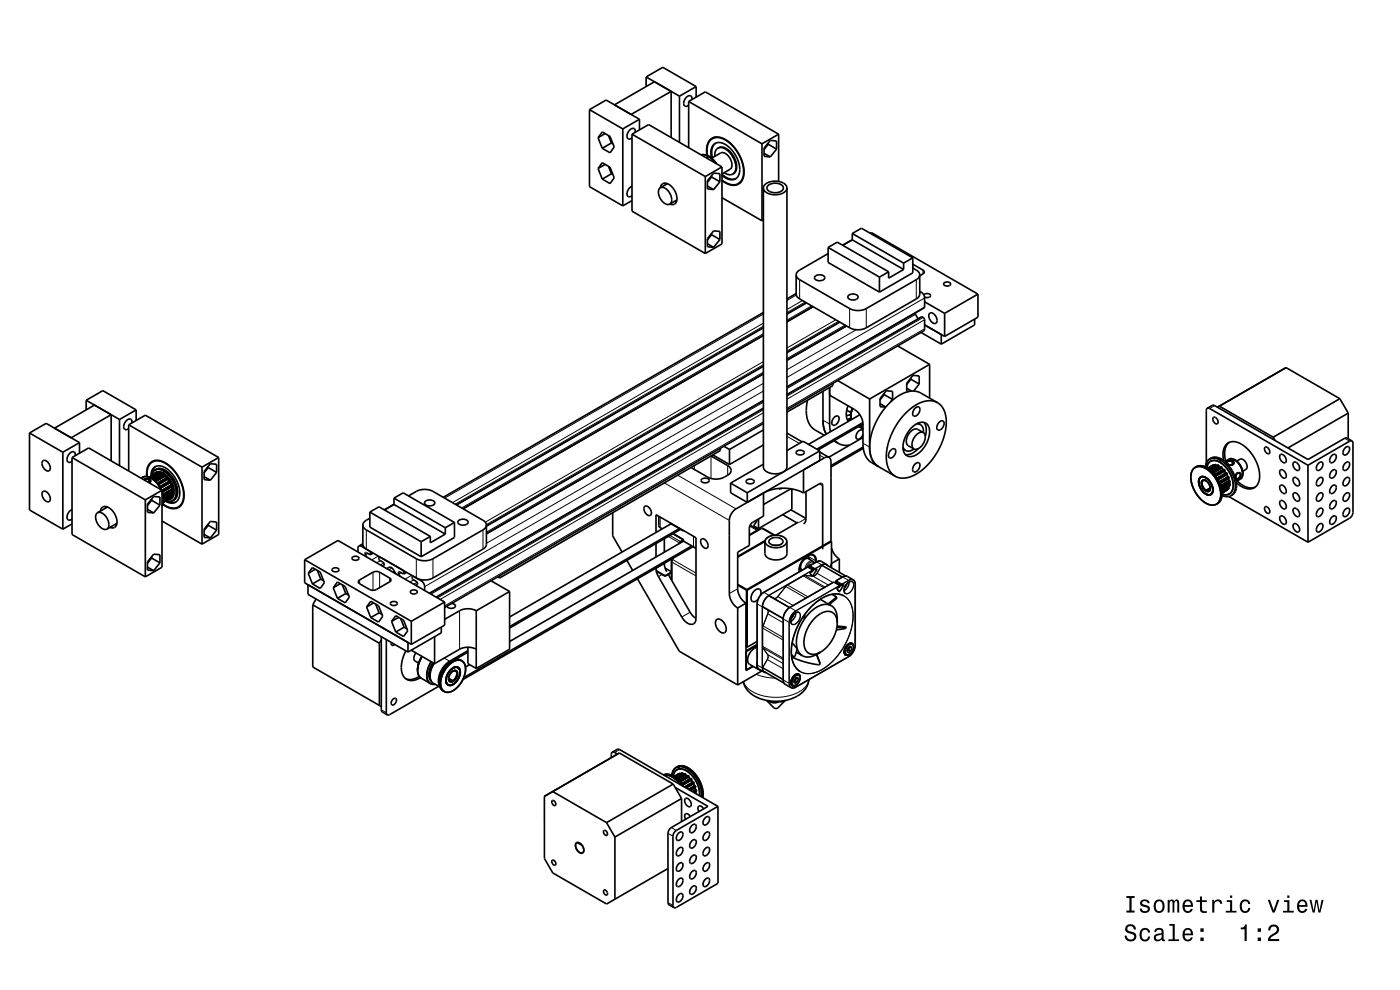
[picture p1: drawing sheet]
<svg xmlns="http://www.w3.org/2000/svg" width="297mm" height="210mm" viewBox="0 0 297 210" stroke-linecap="round" stroke-linejoin="round" font-family="sans-serif">
<g fill="none" stroke="#000" stroke-width=".35">
<path d="M137.1 16.3l3.5-2 7.1 4.1M137.1 16.3l7 4.1M137.1 16.3v2.1M138.8 17.3l-8.4 4.9M147.7 18.4v2.2M147.7 18.4l-3.6 2M125.1 23.3l3.5-2.1 7.1 4.1M125.1 23.3l7 4M125.1 23.3v16.3l7 4.1M126.9 29.2l.9-1.2 1.6 .9 .9 2.3-.9 1.2-1.6-.9M126.9 35.7l.9-1.2 1.6 1 .9 2.2-.9 1.2-1.6-.9M126.9 35.7l.9 2.3"/>
<path d="M126.9 29.2l.9 2.3M128.4 34.9l-1.5 .8M128.4 28.3l-1.5 .9M129.1 35.3l.6 1.6M129.1 28.7l.6 1.6M129.7 36.9l-1.9 1.1M129.7 36.9l.3 .2M129.7 30.3l.3 .2M129.7 30.3l-1.9 1.2M132.1 27.3v16.4M133.9 24.3l8.5-4.9v9.8M134.1 39.5a1.55 1.55 0 0 0-.8 2.2h.4l.4-.2"/>
<path d="M134.1 28.5l3.5-2.1 15.6 9M134.1 28.5l15.5 8.9M134.1 28.5v16.3l15.5 9M134.8 28.1a.65 .65 0 0 0-.4-.9 .65 .65 0 0 0-.9 .4 1.19 1.19 0 0 0-.1 1.9l.7-.2M135.7 25.3l-3.6 2M135.7 25.3v2.3M140.1 39.8a2.22 2.22 0 0 0 .7 3.2 1.2 1.2 0 0 0 1.3 .3M140.1 39.8a2.2 2.2 0 0 1 2.4 2.1v.3a1.14 1.14 0 0 1-.4 1.1M140.1 39.8a1.11 1.11 0 0 1 .8-1 1.11 1.11 0 0 1 1.2 .5 3.2 3.2 0 0 1 1.2 3.8 .99 .99 0 0 1-1.2 .2M141.2 38.9v.3M141.6 39l-1.5 .8M144.1 20.4v9.8"/>
<path d="M146.1 21.5l15.5 9M146.1 21.5l3.5-2 15.6 9M146.1 21.5v9.8M146.8 21.1a.65 .65 0 0 0-.4-.8 .65 .65 0 0 0-.8 .4 1.2 1.2 0 0 0-.2 1.9l.7-.3M148.7 32.9l.8-.1 .8 .4M149.6 37.4v16.4M150 33a3.1 3.1 0 0 1 1.4-3.8 4.8 4.8 0 0 1 4.6 2.4 7 7 0 0 1 1.5 6.6 2.45 2.45 0 0 1-3.8 .5l-.5-.4M150.1 39.5l1.3 .7M150.3 33.1l.1 .1M150.3 33.2l.8 .6 .8 .9M150.3 33.2l-.5 .3M150.3 33.2h.1"/>
<path d="M150.4 33.2h.1M150.4 33.2l.8 .6 .8 .9-1.1-1.2M150.4 33.2l.5 .3M150.9 33.6l2-1.1a2.19 2.19 0 0 1 2.3 2.1 1.27 1.27 0 0 1-.3 1.3l-1.7 1M151 33.6a2.46 2.46 0 0 1 1.1-3.3 4.5 4.5 0 0 1 4.1 3 3.8 3.8 0 0 1 0 4.6 2.46 2.46 0 0 1-3-.7M151 37.3v.2M151 37.5l1.7 1.1M151 37.5l-.9 1.2M151.1 29.4a3.3 3.3 0 0 0-1 3.6M151.1 29.4a3.7 3.7 0 0 1 4.2 1.5 7.3 7.3 0 0 1 2.1 7.2l-.8 .8M151.7 29.1l-.6 .3M151.8 30.4a2.83 2.83 0 0 0-.7 3.1"/>
<path d="M152.3 31.4a2.26 2.26 0 0 1 2.9 1.1 3.6 3.6 0 0 1 .7 4.1l-.4 .3M152.3 31.4l-.6 .8-.1 1M152.3 31.4a2.78 2.78 0 0 1 3.1 1.9 2.79 2.79 0 0 1 .1 3.6M152.7 38.6v-1.8l-1.3-.1-1.3 1.7v1.7l1.3 .1M152.7 38.6l-1.3 1.6M153.2 37a2.83 2.83 0 0 0 2.9 .9M153.2 35.4v16.3l-3.6 2.1M153.2 35.4l-3.6 2M153.2 38.2a3.2 3.2 0 0 0 3.4 .7M153.6 36.6l1.1 .5 .8-.2M157.2 38.6l-.6 .3M161.6 30.5v16.3"/>
<path d="M161.9 39.9a2.49 2.49 0 0 0 3.1 1.4l.9-.3a1.41 1.41 0 0 0 1-1.1M161.9 39.9a2.41 2.41 0 0 1 3-1.4l1.1 .3a1.38 1.38 0 0 1 .9 1.1M161.9 39.9v59.2a2.49 2.49 0 0 0 3.1 1.4l.9-.3a1.41 1.41 0 0 0 1-1.1v-59.2M162.1 32.5l1.3 .8M163 39.3a2.29 2.29 0 0 1 3.2 .4 1.31 1.31 0 0 1-1.6 1.2h-.3a1.35 1.35 0 0 1-1.6-1.2zM163 30.6l-.9 1.1M163 30.3v.3M163 30.6l1.7 1M164.7 31.6v-1.7l-1.3-.1-1.3 1.6v1.8l1.3 .1M164.7 31.6l-1.3 1.7M165.2 28.5l-3.6 2M165.2 28.5v10"/>
<path d="M134.1 42.5l-2 1.2M143.2 42.7l.3 .1M143.6 42.4l-1.5 .9M150.1 51.7l1.3 .8M151 49.8l1.7 1M151 49.5v.3M151 49.8l-.9 1.1M152.7 50.8v-1.7l-1.3-.1-1.3 1.6v1.7l1.3 .2M152.7 50.8l-1.3 1.7M153.2 41.9l8.4 4.9M161.9 46.7l-.3 .1M168.9 58.3v4.1a1.25 1.25 0 0 0 .7 1l10.6 6.1a3.9 3.9 0 0 0 3.6 0l10.6-6.1a1.24 1.24 0 0 0 .7-1v-4.1"/>
<path d="M168.9 58.3a1.25 1.25 0 0 0 .7 1l10.6 6.2a3.9 3.9 0 0 0 3.6 0l10.6-6.2a1.24 1.24 0 0 0 .7-1M172.9 58.6a1.36 1.36 0 0 1 2.1 .3 1.24 1.24 0 0 1-2.2 0zM175.7 53.8l-6.1 3.5a1.24 1.24 0 0 0-.7 1M175.7 52.5v3.2l10.9 6.3M175.7 52.5l1.9-1.1 10.9 6.3M175.7 52.5l10.9 6.3M180.6 51l-.4 .2M180.8 50.9l-2 1.1M180.8 49.5l10.9 6.3M180.8 49.5v1.4M180.8 50.9l10.9 6.3M180.8 49.5l2-1.1 10.8 6.3"/>
<path d="M184.6 49.5l.2-.2 22.7 13.1M186.6 58.8v3.2M188.5 57.7l-1.9 1.1M191.7 55.8v1.4M191.7 57.2l-3.2 1.8v-1.3M193.6 56.9l.8 .4a1.24 1.24 0 0 1 .7 1M193.6 56l2.2 1.3a.43 .43 0 0 1 .3 .4 .43 .43 0 0 1-.3 .4l-.7 .4M193.6 54.7l-1.9 1.1M193.6 54.7v3.2l-7 4.1M161.9 79.3l-58.7 33.9M161.9 77.7l-58.7 33.9M161.9 71.1l-63.7 36.8"/>
<path d="M161.9 69.5l-65.1 37.6M161.9 66.3l-67.9 39.2M168.9 62.3l-2 1.1M171.1 64.3l-4.2 2.3M172.5 65l-5.6 3.2M178.2 68.3l-11.3 6.5M179.5 69.1l-12.6 7.3M179.9 62.7a1.3 1.3 0 0 1 2.1 .4 1.3 1.3 0 0 1-2.2-.1zM190.4 73.4l6.8 3.9M194.1 66.4l.7 1.2M195.1 61.8a1.63 1.63 0 0 1 1.1 1.4l-.1 2.1-29.2 16.8M195.4 70.5l4.3 2.5"/>
<path d="M196 62.6a.87 .87 0 0 1 1.4 .1l-.2 .3-.4 .1-.7-.1M196.2 68.9l4.2 2.5M196.2 64l4.2 2.5M197.2 66.5a1.26 1.26 0 0 1 1.6 1.3 .64 .64 0 0 1-.4 .8 .64 .64 0 0 1-.8-.3 1.57 1.57 0 0 1-.4-1.8zM197.2 77.3l-12.7 7.3M197.2 77.3v7.2M199.7 71v2M200.3 60a.88 .88 0 0 1 1.4 .3 .85 .85 0 0 1-1.5-.1zM200.4 66.5v4.9M206.8 67.7v1.2l-7.1 4.1M207.5 62.4v4.9l-7.1 4.1M207.5 62.4l-7.1 4.1"/>
<path d="M272.8 78l-14.5 8.4M272.8 78l-14.1 8.2 11.4 6.5M272.8 78l11.4 6.6M6.3 91.8v16.4l7 4.1M6.3 91.8l7 4.1M6.3 91.8l3.5-2 7.1 4.1M9.1 97.8a1.25 1.25 0 0 1 1.6 1.3 .64 .64 0 0 1-.4 .8 .64 .64 0 0 1-.8-.4 1.54 1.54 0 0 1-.4-1.7zM13.3 95.9v16.4M15.1 92.9l8.5-4.9v9.8M15.3 97.1v16.3l15.5 9M15.3 97.1l15.5 8.9M15.3 97.1l3.5-2.1 15.6 9"/>
<path d="M16 96.7a.65 .65 0 0 0-.4-.9 .65 .65 0 0 0-.9 .4 1.19 1.19 0 0 0-.1 1.9l.7-.3M16.9 93.9l-3.6 2M16.9 93.9v2.2M18.3 84.9l7.1 4.1M18.3 84.9v2M18.3 84.9l3.5-2 7.1 4M20 85.9l-8.4 4.9M25.4 89v9.8M27.3 90.1l15.6 9M27.3 90.1l3.5-2 15.6 9M27.3 90.1v9.8M28 89.7a.65 .65 0 0 0-.4-.8 .65 .65 0 0 0-.8 .4 1.19 1.19 0 0 0-.2 1.8l.7-.2"/>
<path d="M28.9 86.9l-3.5 2.1M28.9 86.9v2.3M32.3 98a3.6 3.6 0 0 1 4.1 1.3 7.5 7.5 0 0 1 2.3 7.2l-.4 .7-.5 .3M32.3 98a3 3 0 0 0-1.1 3.1M32.9 97.7l-.6 .3M33 99l-.6 .7-.2 1M33.1 99.6l.9-.2 1 .3M33.1 99.6l-.2 .1M33.5 99.4h.7l.8 .3M33.5 99.4l-.4 .2M34.8 99.9a1.57 1.57 0 0 0-1.7-.3 1.57 1.57 0 0 0-1 1.4M34.8 99.9a5.3 5.3 0 0 1 2.4 5.7l-.4 .5-.5 .2-1.1-.1"/>
<path d="M34.8 99.9l-.2 .5M35 99.7a5.3 5.3 0 0 1 2.5 5.7l-.6 .7M35 99.7a5.4 5.4 0 0 1 2.5 5.7l-.6 .7M35 99.7l-.2 .2M42.9 99.1v16.3M44.2 99.2l-.9 1.1M44.2 98.9v.3M44.2 99.2l1.7 1M46.4 97.1l-3.5 2M46.4 97.1v16.3l-3.5 2M150.8 96.7l3.6 2.1a1.08 1.08 0 0 1 .7 1 1.08 1.08 0 0 1-.7 1l-.7 .4a3.9 3.9 0 0 1-3.6 0l-3.5-2M151.2 96.5l3.6 2"/>
<path d="M152.8 95.1v.5l-46.8 27M153.6 94.7l1.2 .6M154.8 95.3v3.2M161.9 89.8l-67.6 39.1M161.9 86.6l-69.4 40.1M161.9 85l-70.7 40.9M161.9 91.2l-7.1 4.1M161.9 94.4l-7.1 4.1M161.9 98.5l-6.9 4M166.9 83.7l28.6-16.5 .6 .4 .1 2.2-.3 .4-29 16.7M166.9 91.9l3.3 1.8M166.9 95.6l3.5-2 3.5 2"/>
<path d="M169 95.7a1.01 1.01 0 0 1 1.6 .3 1.02 1.02 0 0 1-1.7 0zM171.3 84.9l-.3 2.2a4.5 4.5 0 0 0 1.9 4.1l2 1.1M173.9 95.6v2.1l-17.8 10.2-.9 1-.5 1.5v15.5a3.9 3.9 0 0 0 1.8 3.1M173.9 95.9l2 1.1M173.9 95.6l-15.4 8.9M174.6 83v6.1a5.7 5.7 0 0 0 .7 3M175.9 97l-.5-.1-.5 .2-4.4 2.6v4.9M175.9 97l.3 .4 .1 .5v16.8M176 82.2v7.9l.2 1.5M176 83.8l5.3 3.1a3.9 3.9 0 0 1 1.8 3M176.7 81.3v.5l-9.8 5.6M176.9 93.5l1 .6"/>
<path d="M177 88.5a.59 .59 0 0 1 .8-.2 .59 .59 0 0 1 .1 .9 .99 .99 0 0 1-1.3 .9 1.35 1.35 0 0 1 .4-1.6zM177.1 93.4l.8 .7M177.7 80.7l6.8 3.9M177.9 94.1a3.5 3.5 0 0 0 2.4 .3M179.6 87l1 .5M179.9 86.1a3.5 3.5 0 0 0 .1 3.3M180.5 88.2v.1M180.5 87.9l-1 .2M180.5 88.6l-.8 .4M180.6 88.8l-.7 .3M180.6 88.9l-.8 .2M180.6 89l-.1-1 .3-1.4-.3 1.4 .1 1"/>
<path d="M180.8 86.6l-.3 1.6zM182.4 88l-10.9 6.3M182.6 90.2l.5 .8-1-.5M183 90l.1 .1M183.1 89.6l-9.8 5.7M183.1 91.4a.67 .67 0 0 0-1.2 .3 .96 .96 0 0 0 0 1.5 1.36 1.36 0 0 0 1.2-1M183.1 89.9v4.1a4.5 4.5 0 0 0 1.8 4.1l5 2.9M183.1 89.9l-9.6 5.5M183.1 92.8l-7.3 4.2M183.1 94.8l-6.8 4M183.1 95.1l-6.8 4M184.5 84.6v10.2a4.5 4.5 0 0 0 1.8 4.2 5.2 5.2 0 0 1-1.7-5.6l.6-2.5 1.2-2.4 1.4-2.1 2-1.9a5.1 5.1 0 0 1 5.5-1.1l3.6 2"/>
<path d="M186.7 85.6l1.2 .7M187.6 83.4v.3M187.6 83.7l-.9 1.1M187.6 83.7l1.7 1M188.9 95.6a.59 .59 0 0 1 .8-.4 .59 .59 0 0 1 .3 .8 1.12 1.12 0 0 1-1.3 1.1 1.22 1.22 0 0 1 .2-1.5zM189.3 84.7l-.4 .6M189.3 84.7v-1.7l-1.3-.1-1.3 1.6v1.8l1.2 .1M191.6 94.9l.5 .6M191.6 95.1l.5 .4M192.4 82.4l1 .6M193.2 80.4l-.8 1.2M193.2 80.2v.2"/>
<path d="M193.2 80.4l1.8 1.1M193.4 90.7a2.37 2.37 0 0 1 3.2-.8 4.2 4.2 0 0 1-.5 4.9 3.4 3.4 0 0 1-3.6 1.9 2.6 2.6 0 0 1-.7-3.3l.6-1.4zM193.9 95.2l-.9 .5-.9-.2M194.1 98.4a.57 .57 0 0 1 .8-.2 .57 .57 0 0 1 .2 .8 1.11 1.11 0 0 1-1.3 1 1.2 1.2 0 0 1 .3-1.6zM194.1 86.6a.57 .57 0 0 1 .8-.3 .57 .57 0 0 1 .2 .8 1.06 1.06 0 0 1-1.4 1.1 1.36 1.36 0 0 1 .4-1.6zM194.4 89.9l.9 .2M194.6 89.8l.7 .3M194.8 95.2a3.1 3.1 0 0 1-2.7 1.2M195 81.5v-1.8l-1.3-.1-1.3 1.7v1.7h.4M195 81.5l-1.2 1.5M195.3 90.1l.5 .7 .1 1M195.9 91.8a2.21 2.21 0 0 0-2.4 2.1 1.21 1.21 0 0 0 .4 1.3"/>
<path d="M195.9 91.8a2.04 2.04 0 0 1-.4 2.8 1.42 1.42 0 0 1-1.6 .6M195.9 91.8l-1.2-.7a2.21 2.21 0 0 0-2.4 2.1 1.21 1.21 0 0 0 .4 1.3l1.2 .7M196 89.6a3.1 3.1 0 0 1 .3 2.9M198.9 85.4a5.2 5.2 0 0 0-5.7 1.3l-1.8 1.8-1.6 2.2-1.1 2.5-.6 2.5a5.1 5.1 0 0 0 1.8 5.3M198.9 85.4a5.2 5.2 0 0 1 1.7 5.6l-.6 2.5-1.2 2.4-1.4 2.1-1.8 1.8a5.3 5.3 0 0 1-5.7 1.2M199.2 89.6a.59 .59 0 0 1 .9-.3 .59 .59 0 0 1 .1 .9 .99 .99 0 0 1-1.3 .9 1.36 1.36 0 0 1 .3-1.5zM253.5 99.2a3.3 3.3 0 0 0-.6 3.8 7.4 7.4 0 0 0 2.3 3.3M253.5 99.2l.1-.1a2.26 2.26 0 0 1 2.2 .3M253.5 99.2a2.18 2.18 0 0 1 2.6 0M255.8 99.4a6.5 6.5 0 0 1 3 6.6 1.88 1.88 0 0 1-3 .7M255.8 99.4a6.6 6.6 0 0 1 3 6.5l-.4 .7-.4 .3M255.8 99.4a1.96 1.96 0 0 0-2.3-.2 1.96 1.96 0 0 0-.9 2.2 7.1 7.1 0 0 0 3.2 5.3"/>
<path d="M256.1 99.2a6.5 6.5 0 0 1 3 6.7l-.5 .6-.6 .4M256.1 99.2l-.3 .2M256.1 86.6l1.1-.6h.5l19.8 11.5 7.8-4.5 .5-.1 1 .6M256.1 86.6l-.2 .4v11.3M256.1 86.6l.5 .1 20.9 12M256.5 98.1l.5-.3 .6-.1 1.2 .3a1.67 1.67 0 0 0-1.8-.3 1.67 1.67 0 0 0-1 1.5zM256.7 99.6l1.7-.9zM256.9 97.2l1.1-.2 1.2 .4M256.9 97.2a2.26 2.26 0 0 1 2.3 .2M256.9 97.2l-.3 .2M257.3 88.6a.83 .83 0 0 1 1 .3 .83 .83 0 0 1-.1 1 .98 .98 0 0 1-.9-1.3zM257.3 98.7h.1"/>
<path d="M257.3 98.7l-1.1 .6M257.4 98.7h.1M257.4 98.7l-1.1 .7M257.8 98.6h.1M257.8 98.6l-1.5 .8M257.8 98.6h-.1M257.9 98.6l-1.5 .8M257.9 98.6h.1M258 98.6l.1 .2zM258 98.6l-1.5 .9M258.4 98.7h.1M258.5 98.7l-1.7 1"/>
<path d="M258.5 98.7h.1M258.6 98.7v.1M258.6 98.8l.2 .3zM258.6 98.8l-1.7 1M258.8 98a5.6 5.6 0 0 1 2.6 6.1 1.55 1.55 0 0 1-2.2 .7 1.67 1.67 0 0 0 1.8-.2 1.67 1.67 0 0 0 .6-1.7 6.3 6.3 0 0 0-2.8-4.9zM258.9 97.6a6.5 6.5 0 0 1 3 6.7 1.78 1.78 0 0 1-2.7 .8M258.9 97.6a1.9 1.9 0 0 0-2.1-.3 1.9 1.9 0 0 0-1.1 1.8M258.9 97.6l-.1 .4M259 99h.1M259.1 99l-2 1.1 2-1.1M259.1 99h.1M259.1 99l.1 .1"/>
<path d="M259.2 97.4a6.6 6.6 0 0 1 3 6.6l-.4 .7-.5 .4M259.2 97.4l-.3 .2M259.2 99.1l.1 .1M259.2 99.1l-1.9 1.1M259.3 99.2l.1 .4M259.3 99.2l.2 .4M259.3 99.2l-1.9 1.1M259.5 99.6v.1M259.6 97.7a3.2 3.2 0 0 1 1.3-3.9 4.6 4.6 0 0 1 4.6 2.4 6.6 6.6 0 0 1 1.3 6.5 2.39 2.39 0 0 1-3.6 .4l-.9-.7M259.6 99.6h.1M259.7 99.6l-2 1.1 2-1.1M259.7 99.6h.1"/>
<path d="M259.7 99.6l.1 .2M259.8 99.8l.1 .1M259.8 99.8l-1.9 1.1M259.9 99.9v.3l.2 .1M259.9 99.9v.2l.2 .2M259.9 99.9l-2 1.1M260.1 98v.1l.7-.4 .7 .1-.6-.1zM260.2 98.2h.1M260.8 93.8a3.8 3.8 0 0 0-.8 4M261.5 97.8h-.8l-.5 .4M261.5 97.8l.2 .4-.2 .4M261.5 98.6h-.6"/>
<path d="M261.5 97.8l.2 .4-.2 .3-.4 .1-.7-.2 .5 .2M261.5 97.8v.8M261.5 97.8l.2 .3v.3l-.3 .2h-.5M261.5 97.8l.3 .3-.2 .4-.6 .2-.6-.2 .5 .1M261.5 97.8h.1M261.7 98.4h.1M261.9 97.5a3.2 3.2 0 0 1 1.5 3.9l-1.1 .7M261.9 97.5a1.2 1.2 0 0 0-1.2-.1l-.9 .5M261.9 97.5l-.4 .3M261.9 97.5l.1 .1M262 97.6a3.6 3.6 0 0 1 1.6 2.8l-.4-1.5-.6-.8zM262.3 97.8l.8-.4a1.45 1.45 0 0 1 1.2 2.2l-.7 .4"/>
<path d="M268.4 94.8a.91 .91 0 0 1 .8 1.4 .93 .93 0 0 1-.8-1.4zM270.1 92.7l.4 .8M271.6 99.8a.88 .88 0 0 1 1.2 .7 .55 .55 0 0 1-.1 .9 .55 .55 0 0 1-.8-.3l-.4-.8zM271.6 96.5a1.01 1.01 0 0 1 1.3 1.2 .49 .49 0 0 1-.4 .5 .49 .49 0 0 1-.6-.3l-.4-.6zM274.4 98.1a.87 .87 0 0 1 1.2 .8 .55 .55 0 0 1 0 .8 .55 .55 0 0 1-.9-.2l-.3-.6zM277.5 98.7v16.3M279.6 98.3a.55 .55 0 0 1 .8-.3 .55 .55 0 0 1 .2 .8 .87 .87 0 0 1-1.3 .8v-.6zM282.5 100a.55 .55 0 0 1 .7-.4 .55 .55 0 0 1 .2 .8 .87 .87 0 0 1-1.2 .9l-.1-.7zM282.5 96.7a.55 .55 0 0 1 .7-.3 .55 .55 0 0 1 .2 .8 .87 .87 0 0 1-1.2 .8l-.1-.6zM284.2 84.6l-14.1 8.1M284.2 84.6l1.8 3M285.3 98.3a.55 .55 0 0 1 .8-.3 .55 .55 0 0 1 .2 .8 .87 .87 0 0 1-1.3 .8l-.1-.6z"/>
<path d="M285.3 95.1a.54 .54 0 0 1 .8-.4 .54 .54 0 0 1 .2 .8 .87 .87 0 0 1-1.3 .9l-.1-.7zM286 87.6l-12.8 7.4M286 87.6v5.5M286.8 93.5l-.5 .1-8.8 5.1M286.8 93.5l.2 .5v14.8l-.1 .4-.6 .7-8.8 5.1M9.1 104.3a1.25 1.25 0 0 1 1.6 1.3 .64 .64 0 0 1-.4 .9 .64 .64 0 0 1-.8-.4 1.55 1.55 0 0 1-.4-1.8zM15.3 108.1a1.55 1.55 0 0 0-.8 2.2h.3l.5-.2M15.3 111.1l-2 1.2M20.7 108.8a2.21 2.21 0 0 0 .7 3.1 1.22 1.22 0 0 0 1.3 .3M20.7 108.8a2.2 2.2 0 0 1 2.4 2.1 1.27 1.27 0 0 1-.4 1.3M21.3 108.4a1.11 1.11 0 0 1 .8-1 1.11 1.11 0 0 1 1.2 .5 3.2 3.2 0 0 1 1.2 3.8 .99 .99 0 0 1-1.2 .2M22.5 107.4l-.1 .4"/>
<path d="M22.8 107.5l-2.1 1.3M24.4 111.3l.3 .1M24.8 111l-2.1 1.2M29.9 101.4l1-.3 1.2 .3M30.5 101.7h.1M30.6 101.8l.5-.1h.5h-.5zM30.8 106v16.4M31.1 101.1a2.71 2.71 0 0 1 2-3.5 6.1 6.1 0 0 1 5 3.8 5.5 5.5 0 0 1 .2 5.9 2.77 2.77 0 0 1-3.7-.3M31.3 108l1.3 .8M31.6 101.7l.3 .4-.2 .3M31.6 101.7v.7M31.7 101.7l.3 .4-.3 .3 .3-.3z"/>
<path d="M31.7 101.7l-.6-.2-.6 .2M31.7 101.7l-.5-.2-.7 .2M31.7 101.7h-.1M32 101a1.9 1.9 0 0 1 1-2 1.9 1.9 0 0 1 2.2 .3 6.2 6.2 0 0 1 2.7 6.4 1.82 1.82 0 0 1-2.9 .6M32.1 101.4l1.1 1 1 1.5M32.1 101.4l-.4 .3M32.2 106.1l1.7 1M32.2 118.4l1.7 1M32.2 105.9v.2M32.2 118.1v.3M32.2 118.4l-.9 1.1M32.2 106.1l-.9 1.1"/>
<path d="M32.8 100.4l-.2 .3 .3-.4 .6-.2 1.1 .3a1.53 1.53 0 0 0-1.8 0zM33.2 100.4l-1.5 .8 1.5-.8M33.2 100.4h-.1M33.2 100.4h.1M33.3 100.4h.1M33.6 100.3l-1.8 1 1.5-.9M33.6 100.3h.2M33.6 100.3h.1M33.8 100.3l-1.9 1 1.9-1M33.8 100.3h.1M33.8 100.3l-1.8 1.1M33.8 100.3l.1 .2z"/>
<path d="M33.9 107.1v-1.7l-1.3-.1-1.3 1.7v1.7l1.3 .1M33.9 119.4v-1.7l-1.3-.2-1.3 1.7v1.7l1.3 .2M33.9 119.4l-1.3 1.7M33.9 107.1l-1.3 1.7M34.2 100.4h.2M34.2 100.4l-2 1.1M34.2 100.4h.1M34.4 104.3a3.5 3.5 0 0 1 0 3.1M34.4 104v16.3l-3.6 2.1M34.4 104l-3.6 2M34.4 110.5l8.5 4.9M34.4 100.4h.1"/>
<path d="M34.4 100.4l.1 .1M34.4 100.4l-2.1 1.2M34.5 100.5l.1 .3zM34.5 100.5l-2.1 1.2M34.6 106.9a3 3 0 0 0 3.2 .6M34.6 100.4a4.5 4.5 0 0 1 2.1 4.9l-.5 .5-.6 .2a1.65 1.65 0 0 0 1.2-2.5 5.1 5.1 0 0 0-2.2-3.1zM34.7 106.5l1.5-.9zM34.7 106.3l1.8-1zM34.9 100.7h.1M34.9 100.7l-2.2 1.2M34.9 100.7l.2 .1M34.9 100.7l-2.1 1.2"/>
<path d="M35.1 100.8v.1M35.1 100.8l-2.2 1.3M35.1 100.9l.2 .5M35.1 100.9l.2 .4M35.1 100.9l-2.1 1.3M35.3 101.3v.1M35.5 106.3l1 .3 .8-.1M35.5 101.3l-2.2 1.2M35.5 101.3h.1M35.5 101.3l.2 .2M35.5 101.3l-2.2 1.3M35.7 101.5v.1"/>
<path d="M35.7 101.5l-2.2 1.2M35.7 101.6l.1 .3 .2 .1M35.7 101.6l-2.2 1.2M36 102h.1M36.1 102l.1 .2M36.1 102l-2.2 1.3M36.1 102l-2.3 1.3M36.2 102.4v.2l.2 .2M36.2 102.4v.3l.2 .1M36.2 102.4h.1M36.2 105.5h.1M36.2 105.5v.1"/>
<path d="M36.2 105.5l-1.5 .9M36.2 102.2v.1M36.2 102.3l-2.2 1.3M36.2 102.2l-2.2 1.3M36.2 102.3h.1M36.4 103.3l.2 .3M36.4 103.2l.2 .4M36.4 103.2v.1M36.4 102.8l-2 1.2M36.4 102.8l.1 .1M36.4 104.9l.2 .2M36.4 104.9h.1"/>
<path d="M36.5 104.9l.1 .2M36.5 102.9l.1 .2M36.5 102.9l-2.1 1.2M36.5 104.1l.2 .3zM36.6 105.1v.1M36.6 105.1l-1.9 1M36.6 103.2l-2.2 1.2M36.6 103.1l-2.2 1.3M36.6 105.2l-.1 .1M36.6 105.2l-1.9 1.1M36.6 103.1h.1M36.6 103.1v.1"/>
<path d="M36.6 103.6l.1 .1M36.7 103.7h.1M36.7 103.7l-2.1 1.2M36.7 104.4l.1 .1M36.7 104.4l-2 1.2M36.7 104.7l-2 1.2M36.7 103.7l.1 .2M36.7 103.7l-2.1 1.3M36.8 104l-2.2 1.2M36.8 103.9v.1M36.8 103.9l-2.2 1.3M36.8 104.5l-.1 .2"/>
<path d="M36.8 104.5l-2.1 1.2M36.9 106.1l-.3 .1M38.4 107.2l-.6 .3M43.3 113.4l1.3 .7M43.3 101.1l1.3 .8M44.2 111.2v.2M44.2 111.4l-.9 1.1M44.2 111.4l1.7 1.1M45.9 100.2v-1.7l-1.3-.1-1.3 1.6v1.7l1.3 .2M45.9 112.5v-1.8l-1.3-.1-1.3 1.7v1.7l1.3 .1M45.9 100.2l-1.3 1.7M45.9 112.5l-1.3 1.6"/>
<path d="M64.6 118.7v4.9l22.7 13.1M64.6 118.7l7.1-4.1 22.6 13.1M64.6 118.7l22.7 13.1M74.7 118.2a.86 .86 0 0 1 1.5 .3 .85 .85 0 0 1-1.5-.1zM76.2 115.8l.5 .1 12.7 7.4 .6 .7 .1 1.3M76.2 115.8l-.3 .4v.9M77 111.4a1.26 1.26 0 0 0 .7 1l10.6 6.1a3.9 3.9 0 0 0 3.6 0l10.6-6.1a1.24 1.24 0 0 0 .7-1M77 111.4v4.1a1.26 1.26 0 0 0 .7 1M77 115.3l-.8 .5M78.3 116.8l.2 .3 .1 .6M78.5 109.9l-.8 .5a1.24 1.24 0 0 0-.7 1M78.5 108.6l1.9-1.1 10.9 6.3"/>
<path d="M78.5 108.6v3.2l10.8 6.3M78.5 108.6l10.8 6.3M78.6 117.7l-1.1-.5v.3l.3 .7M79.2 117.3l-.6 .4M80.4 118.2h.2M80.4 118.2l.1 .6 .7 .4a.49 .49 0 0 1 .2 .7l-.3 .2M80.5 118.1l-.1 .1M83.6 107l-2.1 1.2M83.6 105.7l10.9 6.3M83.6 105.7v1.3M83.6 107l10.9 6.3M83.6 105.7l1.9-1.2 10.9 6.3"/>
<path d="M83.6 107l-2 1.2M86.7 105.2l1.6-1a3.9 3.9 0 0 1 3.6 0l10.6 6.2a1.26 1.26 0 0 1 .7 1M89.3 114.9v3.2M90.2 106.3a1.36 1.36 0 0 1 2 .4 1.24 1.24 0 0 1-2.1-.1zM91.3 113.8l-2 1.1M94.5 112v1.3M94.5 113.3l-3.2 1.8v-1.3M96.4 110.8l-1.9 1.2M96.4 110.8v3.2l-7.1 4.1M97.2 110.5a1.3 1.3 0 0 1 2.1 .3 1.3 1.3 0 0 1-2.2 0zM103.2 111.4v4.1a1.24 1.24 0 0 1-.7 1l-10.6 6.1a3.9 3.9 0 0 1-3.6 0M130 108.8v4.9l2 3.4"/>
<path d="M133 118.9l1.2 2.1M136.7 107.5a1.13 1.13 0 0 1 1.5 1.2 .59 .59 0 0 1-.5 .7 .59 .59 0 0 1-.7-.4 1.33 1.33 0 0 1-.3-1.5zM139.2 112.9v-3.7l8.5 4.9v17.1M139.2 115.3v2.9M139.8 109.5v2.2l.7 .5M140.9 119.5l.2 .9 .4 .9M140.9 114.3v2.8M142.2 110.9v.1M142.2 111l2.8 1.5M142.4 111.1l-34.3 19.8M142.4 118.6v2.7M142.6 118.5v.4"/>
<path d="M142.8 113.2l2.2 1.3-.8 .5M142.8 118.4l-.3 .7v4M144.2 112.1l-36.1 20.8M144.2 115l.1 .1M144.2 115l-.2 .4M144.3 115.1l-.1 .1M144.5 112.2l-36.4 21M144.9 114.9l.1-.2-.7 .4M145 114.8l2.7 1.4M145 114.8l-36.9 21.3M145 114.5v.3M146.8 115.8l-48.4 27.9"/>
<path d="M147 116l-48.8 28.2M148.7 114.4a1.19 1.19 0 0 1 1.5 1.5 .55 .55 0 0 1-.5 .5 .55 .55 0 0 1-.6-.4 1.39 1.39 0 0 1-.4-1.6zM148.8 101.7a1.08 1.08 0 0 1 1.7 .2 .95 .95 0 0 1-.9 .5 .95 .95 0 0 1-.9-.6zM155 102.5v2l3.5 2.1v-2.1M155 102.5l3.5 2M158.4 101.8a.91 .91 0 0 1 1.6 .5 1.03 1.03 0 0 1-1.7-.2zM159.1 111.4l1.8 1-1.9 1.1M160.5 110.3l.1 .2-.7 1 1 .6M160.9 110.1v2M162.3 114.9l-5.8 3.3M162.3 114.7l-5.8 3.3M162.5 114.3l.8-.5 1.1-.3 1 .1 1 .4 .5 .8v2.6a2.3 2.3 0 0 1-2.9 1.3l-1.1-.4-.6-.6v-2.8z"/>
<path d="M163.2 114.9l.4 .6 1 .2 1-.2 .3-.2 .2-.4M163.4 113h.1M164.4 113.5l-2.7-1.5-2.7 1.6M165.5 103.6v.2M165.9 103.6l-.4 .2-.3-.2M166 109.2l3.1 1.7M167.8 103.7l-5.8 3.3M167.8 108.1l3.2 1.9M168 103.7v4.3l-7.1 4.1M168.2 103.8l-.2 .1M169.4 110.7l-4.8 2.8M170.5 104.6a9.4 9.4 0 0 0-8.5 0v4.9l-2.3 1.3-.5 .5-.2 .7v3.7l-2.5 1.4v7.8a3.9 3.9 0 0 0 1.8 3"/>
<path d="M170.5 104.6l3.3-2a.43 .43 0 0 1 .5 0 .43 .43 0 0 1 .2 .4v13.5M170.9 118.2h.4zM171 110a1.26 1.26 0 0 1-.5 1.1M171 104.3v5.7M171 118.1l.3 .1M171.3 118.2l.2 .2M171.3 117.9a1.07 1.07 0 0 1 1.2-.1 1.07 1.07 0 0 1 .5 1.1v.4M171.3 117.9a1.18 1.18 0 0 1 1.5-.1 1.18 1.18 0 0 1 .4 1.4M171.3 117.9a4 4 0 0 0-1.8 3.4M171.4 117.8l.2 .6M171.5 118.4a1.73 1.73 0 0 0-1.5 2.6M171.5 118.4l.3 .3"/>
<path d="M171.9 120h-.1M171.9 119.9l-.1-.1-.1 .4M171.9 119.9h.1M171.9 119.9l-.1 .1M172.2 119.8h-.5l-.3 .5M172.7 119.5l-.2-.4-1-.6a1.59 1.59 0 0 0-1.4 2.4h.1M174.3 119.9l4.4 2.5M175.3 119.8l4.1 2.4M175.6 120l-1.4-.9-.3-.1-.6 .2-1.5 .8M176.4 116.3l.6 1.3 1.1 1M176.4 114.9l-17.9 10.3M178.1 118.6l-1.8 1v.8"/>
<path d="M178.1 118.6v2.8M254.3 102.2l.3 1.1 .6 1M254.9 102.3l.1 .9 .8 1M255.2 106.3l.6 .4M255.2 104.3l.3 .3M255.5 104.6l.3 .2M255.8 101.9a.64 .64 0 0 0-.8 .1 .64 .64 0 0 0-.1 .8 2.12 2.12 0 0 0 .9 1.4M255.8 101.3a.98 .98 0 0 0-1.2 0 .98 .98 0 0 0-.3 1.2l.5 1.3 1 1M255.8 101.3a2.77 2.77 0 0 1 1.2 3.4 .96 .96 0 0 1-1.2 .1M255.8 101.3a.91 .91 0 0 0-1.1-.1 .91 .91 0 0 0-.4 1M255.8 101.3l.3 .2M255.8 101.9l.7 .8 .3 .9"/>
<path d="M255.8 101.3a.97 .97 0 0 0-1.2 .1 .97 .97 0 0 0-.3 1.2l.6 1.3 .9 .9M255.8 101.3a2.78 2.78 0 0 1 1.2 3.5 .99 .99 0 0 1-1.2 0M255.8 106.7l.6 .3a1.96 1.96 0 0 0 1.6-.1M255.8 101.3a.99 .99 0 0 0-1.2 0 .99 .99 0 0 0-.3 1.2l.3 1 .6 .8M255.8 101.9a1.6 1.6 0 0 1 .6 2.3h-.6M255.8 101.9h-.7l-.2 .4M255.8 101.3a.92 .92 0 0 0-1.1-.1 .92 .92 0 0 0-.4 1M255.8 104.8h.1M255.8 101.3h.1M255.8 102a.65 .65 0 0 0-.8 .2 .65 .65 0 0 0 .1 .8l.3 .7 .5 .3M255.9 104l-.1 .2M256.1 101.5l.3 .3"/>
<path d="M256.4 101.8l.2 .3M256.6 102.1l.7 1.5M256.8 103.6a.53 .53 0 0 1-.3 .5 .53 .53 0 0 1-.6-.1M256.8 103.5l-.9 .5M256.8 103.6a.58 .58 0 0 1-.3 .6 .58 .58 0 0 1-.7 0M257.3 103.6a.97 .97 0 0 1-.3 1.1 .97 .97 0 0 1-1.2 .1M257.3 103.6a1 1 0 0 1-.3 1.2 1 1 0 0 1-1.2 0M257.3 103.9a.91 .91 0 0 1-.4 1 .91 .91 0 0 1-1.1-.1M259 104.7h.1M259.2 104.6l1.2-.7zM260.1 100.3h.1M260.2 100.3h.1"/>
<path d="M260.2 100.3l-2 1.2M260.3 100.3l.1 .2M260.3 100.3l-2.1 1.2M260.3 100.7l.1 .4M260.3 100.7l.2 .4M260.3 100.7h.1M260.4 103.8h.1M260.4 103.8v.1M260.4 100.5v.1M260.4 100.5l-2 1.2M260.4 100.6l-2 1.2M260.4 101.1h.2"/>
<path d="M260.5 101.1h.1M260.6 101.6l.2 .3M260.6 101.5l.2 .4M260.6 101.5v.1M260.6 101.1h.1M260.6 103.2h.1M260.6 103.2l.1 .2M260.6 101.1l-2 1.2M260.6 101.1l.1 .1M260.7 103.6l-1.5 .9M260.7 103.6l-1.5 .8M260.7 101.2v.2"/>
<path d="M260.7 101.2l-2 1.1M260.7 103.6h.1M260.7 102.4l.2 .3zM260.7 105.3l16.8 9.7M260.7 103.4v.1M260.7 103.4l-1.5 .8M260.7 101.5l-1.9 1.1M260.7 103.5v.1M260.7 103.5l-1.5 .9M260.7 101.4l-1.9 1.1M260.7 101.4h.1M260.7 101.4v.1"/>
<path d="M260.8 101.9v.1M260.8 102l-1.8 1.1 1.9-1.1M260.8 102h.1M260.9 102h.1M260.9 102.7v.2M260.9 102.7v.1M260.9 102.7l-1.8 1M260.9 103l-1.7 1M260.9 102v.2M260.9 102l-1.9 1.2M260.9 103h.1M260.9 102.3l-1.9 1.1"/>
<path d="M260.9 102.2v.1M260.9 102.8v.2M260.9 102.8l-1.7 1.1M260.9 102.2l-1.9 1.1M262.1 101.4l.4 .2M262.2 101.7l.3-.1zM262.2 101.8l.3-.1zM262.4 100.4l.1-.1-.3 .4-.1 .6zM262.4 102a3.8 3.8 0 0 0 3.9 1.3M262.5 100.4l-.3 .3-.1 .7M262.5 100.4h.5l.1 .4-.1 .4-.5 .4M262.5 100.4h.4l.2 .4-.2 .4-.4 .4"/>
<path d="M262.5 101.6v.1M262.5 100.3h.5l.2 .4-.1 .5-.6 .5M262.5 100.3h.5l.2 .4-.2 .6-.5 .4M262.5 100.3v.1M263.6 100.5h.1M268.3 107.6a.82 .82 0 0 1 .9 .3 .82 .82 0 0 1 0 1 .98 .98 0 0 1-.9-1.3zM271.6 103a1.01 1.01 0 0 1 1.3 1.2 .49 .49 0 0 1-.4 .5 .49 .49 0 0 1-.6-.3l-.4-.6zM271.6 106.3a.87 .87 0 0 1 1.2 .8 .55 .55 0 0 1-.1 .8 .55 .55 0 0 1-.8-.2l-.4-.9zM271.6 109.6a.87 .87 0 0 1 1.2 .7 .55 .55 0 0 1-.1 .9 .55 .55 0 0 1-.8-.3l-.4-.6zM274.4 104.7a.97 .97 0 0 1 1.3 1 .51 .51 0 0 1-.3 .6 .51 .51 0 0 1-.6-.3l-.4-.6zM274.4 101.4a.88 .88 0 0 1 1.2 .8 .55 .55 0 0 1 0 .8 .55 .55 0 0 1-.8-.2l-.5-.9zM274.4 107.9a1.01 1.01 0 0 1 1.3 1.2 .49 .49 0 0 1-.4 .5 .49 .49 0 0 1-.5-.3l-.4-.6z"/>
<path d="M274.4 111.2a1.01 1.01 0 0 1 1.3 1.2 .49 .49 0 0 1-.4 .5 .49 .49 0 0 1-.5-.3l-.4-.6zM279.6 104.9a.55 .55 0 0 1 .8-.4 .55 .55 0 0 1 .2 .8 1 1 0 0 1-1.2 .9l-.1-.5zM279.6 101.6a.55 .55 0 0 1 .8-.3 .55 .55 0 0 1 .2 .8 .87 .87 0 0 1-1.3 .8v-.6zM279.6 111.4a.55 .55 0 0 1 .8-.3 .55 .55 0 0 1 .2 .8 .87 .87 0 0 1-1.3 .8v-.7zM279.6 108.1a.55 .55 0 0 1 .8-.3 .55 .55 0 0 1 .2 .8 .87 .87 0 0 1-1.3 .8v-.6zM282.5 103.2a.55 .55 0 0 1 .7-.3 .55 .55 0 0 1 .2 .8 1 1 0 0 1-1.2 .9l-.1-.5zM282.5 106.5a.55 .55 0 0 1 .7-.3 .55 .55 0 0 1 .2 .8 .87 .87 0 0 1-1.2 .8l-.1-.7zM282.5 109.8a.55 .55 0 0 1 .7-.4 .55 .55 0 0 1 .2 .8 .87 .87 0 0 1-1.2 .9l-.1-.7zM285.3 101.6a.54 .54 0 0 1 .8-.3 .54 .54 0 0 1 .2 .8 1 1 0 0 1-1.3 .9l-.1-.8zM285.3 104.9a.55 .55 0 0 1 .8-.4 .55 .55 0 0 1 .2 .8 .87 .87 0 0 1-1.3 .9v-.7zM285.3 108.1a.54 .54 0 0 1 .8-.3 .54 .54 0 0 1 .2 .8 .88 .88 0 0 1-1.3 .8v-.6zM31.3 120.3l1.3 .8"/>
<path d="M65.3 124v2.1l21.3 12.2M65.4 121.6l.9-1.2 1.6 .9 .9 2.3-.9 1.2-1.6-.9M65.4 121.6l.9 2.3M66.3 128.3l14.2 8.2M66.3 128.3v13.2l14.2 8.1M66.9 120.7l-1.5 .9M67.1 127.1l-.8 1.2M67.3 121l.7 1.8M68 122.8l.7 .4M68 122.8l-1.7 1.1M70.5 120.7a.86 .86 0 0 1 1.4 .2 .86 .86 0 0 1-1.5-.1zM70.7 124.7l.9-1.2 1.6 .9 .9 2.3-.9 1.2-1.6-1"/>
<path d="M70.7 124.7l.9 2.2M72.2 123.8l-1.5 .9M72.6 124.1l.7 1.8M73.3 125.9l.7 .4M73.3 125.9l-1.7 1M76.1 123.1l3.5-1.9 .9 .2 2.2 1.2a.43 .43 0 0 1 .3 .4 .43 .43 0 0 1-.3 .4l-2.9 1.7-.7 .1-.7-.1-2.1-1.3-.3-.4zM77.8 128.8l.9-1.3 1.6 1 .9 2.2-.9 1.3-1.6-1M77.8 128.8l.9 2.2M79.3 127.9l-1.5 .9M79.7 128.1l.7 1.9M80.4 130l.6 .3M80.4 130l-1.7 1"/>
<path d="M80.5 136.5v13.1M80.9 135.1v15.5l.2 .4 1.1 .6M80.9 135.8l-.4 .7M82 135.7v15.5l.2 .4M82 120.6l.6-.3 .4 .1 1 1.3M82.9 127.8a.88 .88 0 0 1 1.4 .3 .85 .85 0 0 1-1.5-.2zM83 136.3a.42 .42 0 0 0 .1 .6 .42 .42 0 0 0 .6-.2M83.1 131.8l.9-1.2 1.6 1 .9 2.2-.9 1.2-1.6-.9M83.1 131.8l.9 2.3M84.6 131l-1.5 .8M85 131.2l.7 1.9M85.4 120.9l.2 .3v.6"/>
<path d="M85.6 121.8l-1-.5-.1 .3 .4 .7M85.7 133.1l.6 .3M85.7 133.1l-1.7 1M86.1 138.1a5.4 5.4 0 0 0-.3 5.6 2.53 2.53 0 0 0 3.4 0M86.2 121.4l-.6 .4M86.6 136.3v2M87.1 125.4a.88 .88 0 0 1 1.4 .2 .85 .85 0 0 1-1.5-.1zM87.2 137.9l5 2.9M87.3 131.8v4.9M87.5 122.2l.2 .1M87.5 122.2v.7l.8 .4 .3 .4-.1 .3-.3 .2M87.6 122.2h-.1"/>
<path d="M88.2 138.5a1.24 1.24 0 0 0-.2 1.7l.8 .5M89.5 139.2l-.7 1.4-.2 1.5 .3-1.5zM89.5 139.2a3.9 3.9 0 0 0-.4 4.5l2.2 1.3M92.2 135.1v5.7M93.6 133v1.2l-7 4.1M94.3 127.7v4.9l-7 4.1M94.3 127.7l-7 4.1M95.8 128a.55 .55 0 0 1 .6 .2 .55 .55 0 0 1 .1 .6 1.15 1.15 0 0 1-1.7-.2M99.3 138l-3.9 2.3a4.8 4.8 0 0 0-2.2 5.1l.1 .2M99.3 137.3v3.5l1.7 1M99.3 138.3l-2.9 1.7M101 137.7a3.9 3.9 0 0 0-3.5 0l-5.3 3.1"/>
<path d="M101 129.6a3.9 3.9 0 0 0-3.5 0l-3.2 1.8M101 129.6v12.2M104.2 123.2l3.9 2.3M105.6 122.4l.4 .2M106 122.1v.5M108.1 125.5v12.2l-7.1 4.1M108.1 125.5l-7.1 4.1M135.2 122.8l8.9 15.4 12.4 7.1M139.2 121l1.9 1.1M139.2 120.5l.4 1.6 5 8.8a2.08 2.08 0 0 0 2.7 1.3l.3-.5 .1-.5M139.2 121.2l1.9 1M141.1 122.1v.1"/>
<path d="M141.1 120.5l1.4 .8-1.4 .8M141.8 121.8l4.7 8.3 1.2 1.1M142.4 121.5v1.5M142.5 121.4l-1.4 .8M152 131.5a1.28 1.28 0 0 1 1.7 .8l.2 .3a1.04 1.04 0 0 1-.5 1.7 2.11 2.11 0 0 1-1.4-2.8zM156.5 123.9l1.9 1.2M156.5 124.1l1.9 1.1M156.5 129v16.3M158.3 137.2l.1 .1M158.3 138.1v.1M158.3 138.2h.1M158.3 127.9l-1.8 1.1"/>
<path d="M158.3 127.9v14.3l1.5-.8M158.3 138.2v3.9M158.4 137.3h.1M158.4 125.2v12.1M158.4 125.2h.1M158.4 125.1v.1M158.5 125.2v12.1M160.6 137.4a2.64 2.64 0 0 0-1.8 3.3l2.2 1.3M160.6 136.1l-2.1 1.2M160.6 136.9l-2.3 1.3M160.6 136.7l-2.3 1.4M161.3 126.3a.81 .81 0 0 0 .1-.9 .81 .81 0 0 0-.7-.5 1.97 1.97 0 0 0-1.2 2.6 .92 .92 0 0 0 1.3-.4"/>
<path d="M161.7 128.7l4.5 2.5M163.1 126.3l4.4 2.6M167.9 138.8l.4 .5h.3M167.9 139.1l.4 .3 .3-.1M168 139.4l3.2 1.1 2.5 .5 .2-.1M168.1 136.3l.8 1a.49 .49 0 0 1 .1 .8l-.4 1.2M168.9 138.3l1.3 .8M169.5 129.9l-.8 .1-.7 .8-.3 .9 .3 .7M169.5 120.7l.3 .1M169.5 120.6l.3 .2M169.8 120.8l.2 .2M170 121h.1"/>
<path d="M170.5 130.7v.4M170.5 130.7v.5M170.5 131.1v.1M170.7 130.6v-.2l.1 .7-.3 .1M171.3 120.3l-9.4 5.4-.6 .7-.5 .8-.2 .8v13.2l.3 .7 1.6 .8M171.3 120.3h.1M171.4 120.3l1 .6M171.7 120.2l.1-.1v.2l1 .6 .4-.2M171.7 120.2l-.1 .2M171.8 120v.1zM172.1 120.4l-.1 .2M172.4 122.1l.1 .1"/>
<path d="M172.4 122.1h.1M172.4 120.9h.1M172.5 120.9v.3l-.6 .4 .4 .6M172.8 120.7l.1-.1zM173.2 120.7h.1M173.2 120.7h-.1M173.2 138.8l.7 2.1M173.2 138.8l.8 1.8-.1 .3M174 127.1l1.6 1.1M174.1 138.3l-.8 .5a3.1 3.1 0 0 1-3.1 .3M175.9 128.2l.4 .3M176.3 128.5a4 4 0 0 0-4.5 1.5 8.5 8.5 0 0 0-2.6 7.8l.4 .7 .6 .6"/>
<path d="M176.3 128.5a3 3 0 0 1 1.3 2.8v.9M176.4 120.4l-.1-5.7-17.9 10.4M176.5 126.1l.8 .5M176.9 123.5h.1M176.9 123.5l1.3 .7M177.1 126.4l.2 .2M177.2 126.5l.3 .3-.1 .2-1.5 1.3-.3-.1M177.3 126.6l-.1 .3-1.6 1.3M177.4 123.2l-.1 .4 1.3 .6M177.4 123.2l-.1 .1M177.4 123.2l1.5-.9 .6-.1 1.5 .8 .4 .5v13.4l-.2 1-.5 .8-.6 .6-11.3 6.5-.9 .1-1.4-.8-.3-.7-.1-13.1 .3-1 .5-.8 .6-.6 9.4-5.4M177.5 133l2 .3"/>
<path d="M177.6 123.7l-.1 .1M177.6 132.8l1.8 .2 .1 .3M177.6 132.2a7.8 7.8 0 0 1-3.5 6.1M177.6 132.2a2.16 2.16 0 0 0-1-2.3 2.16 2.16 0 0 0-2.5 .3 7.2 7.2 0 0 0-3.4 7.3 2.07 2.07 0 0 0 3.4 .8M178.1 124.2h.1M178.1 124.4l.1 .1M178.2 124.5l-.6 .4 .4 .6M178.2 124.2v.3M178.5 124l.1-.1zM178.6 124.2h.1M178.9 124l-.3 .2M179 126.4l-1.3-.4-1.6 .2-1.8 .7-1.7 1.4a13.4 13.4 0 0 0-4.6 11.4l.7 1.7 1.1 1"/>
<path d="M179.2 138.8l.2 .1M179.5 133.3l-2.1 .3M179.7 138.1l.2 .3 .6-.3M179.7 138v.1M180 137.9l.5 .2M180 137.9l-.3 .1M180.1 137.5l-.4 .5M180.1 137.5l-.1 .4M180.2 137.3l-.1 .2M180.2 138.8l-.5 .2-.3-.1M180.6 136.4l.2 .1M180.7 137.5l-.2-.4-.6 .3-.2 .7"/>
<path d="M180.7 137.5l-.4-.3-.2 .3M180.7 137.5l-.2 .6M180.8 123.4l-.8 .1-.7 .7-.2 1 .2 .7M180.8 136.5h-.7l-.8 .8-.2 1 .2 .6M180.8 136.5l.2 .3 .1 .5M180.8 136.5a1.59 1.59 0 0 0-1.4 2.4M181.1 137.3a1.9 1.9 0 0 1-.9 1.5M181.1 137.3a.62 .62 0 0 0-.5-.7 .62 .62 0 0 0-.7 .5 1.23 1.23 0 0 0-.3 1.8l.6-.1M80.5 149.6l.4 .3M83.3 148.4a.45 .45 0 0 1 .7-.2 .45 .45 0 0 1 0 .7l-.2 .4a.45 .45 0 0 1-.7 .2 .45 .45 0 0 1-.1-.7zM88.6 142.1v.1M88.9 143.5a3.1 3.1 0 0 1-2.8 .5"/>
<path d="M90.8 141.8h.1M91.2 142.7v.1M91.2 142.7l.1 .1h-.1M91.2 143.3v.2M91.2 143.3v.1M91.2 142.5v.2M91.2 142.5l.1 .1M91.2 143.5h.1M91.2 143.2v.2M91.2 143.2v.1M91.2 143.2h.1M91.2 142.5h.1"/>
<path d="M91.3 142.5h-.1M91.3 142.4v.1M91.3 142.4h.1M91.3 141.9l.2 .1M91.3 141.9l.1 .1M91.4 142h.1M91.4 142.4h-.1M91.4 141.7l-.1 .2M91.4 141.7l.2 .1M91.4 141.6v.1M91.5 141.6l.1 .1M91.5 141.6h-.1"/>
<path d="M91.5 140.4a3.9 3.9 0 0 0-.4 4.4l.5 .3h.7M91.5 141.6h.1M91.6 141.6h-.1M91.6 141.6h.1M91.7 141.6h-.1M91.7 141l.2 .1M91.7 141v.1M91.7 141.1l.1 .1M91.8 141.1v.1zM91.8 140.8l-.1 .2M91.8 140.8l.2 .1M91.9 140.6a3.4 3.4 0 0 0-.4 3.9 3.3 3.3 0 0 1 .4-3.9z"/>
<path d="M91.9 140.8h-.1M91.9 140.8h.1M91.9 140.8l.1 .1-.1-.1M92 140.8h.1M92.1 140.8h-.1M92.1 140.7a3.5 3.5 0 0 0-.4 4.1l1.7 .9M93.1 145.6l-10.5 6h-.4M93.3 144h.1M93.3 144v.2M93.3 143.6v.1M93.3 143.6h.1M93.5 143.1l-.2 .7"/>
<path d="M93.6 142.8l.1 .1M93.6 142.7l.1 .1M93.8 142.3l.1 .1M93.8 142.3l-.3 .6M94 142h.1M94 141.9l.1 .1M94.3 141.5l.1 .1M94.4 141.5l-.4 .5 .1 .1M94.6 141.2v.1M94.6 144.3a.91 .91 0 0 0 .4 1 .91 .91 0 0 0 1.1-.1M94.6 144.3a.93 .93 0 0 0 .4 1 .93 .93 0 0 0 1.1-.1M94.9 140.9h.1"/>
<path d="M95 140.8l-.5 .5M95.2 143.9l.8 .5M95.2 143.9a.53 .53 0 0 0 .2 .6 .53 .53 0 0 0 .6-.1M95.2 140.7h.1M95.3 140.6l-.1 .1M95.9 140.2a5.3 5.3 0 0 0-2.4 5.8l.7 .7M95.9 140.2l.2 .2M96 144.4l.1 .1M96.1 142.4a.62 .62 0 0 1 .8 .1 .62 .62 0 0 1 0 .8l-.4 .7-.5 .4M96.1 145.2h.1M96.1 141.7h.1M96.1 142.3a.64 .64 0 0 1 .9 .1 .64 .64 0 0 1 0 .8l-.2 .7-.7 .6"/>
<path d="M96.1 140.4a5.3 5.3 0 0 0-2.4 5.7 1.6 1.6 0 0 0 2.4 .4M96.1 141.7a.99 .99 0 0 1 1.3 0 .99 .99 0 0 1 .2 1.2l-.5 1.3-1 1M96.1 141.7a2.74 2.74 0 0 0-1.2 3.4 .92 .92 0 0 0 1.2 0M96.1 141.7a.9 .9 0 0 1 1.1-.1 .9 .9 0 0 1 .4 1M96.1 141.7a2.73 2.73 0 0 0-1.2 3.4 .96 .96 0 0 0 1.2 0M96.1 142.3a1.67 1.67 0 0 0-.7 2.3l.7-.1M96.1 142.3a.68 .68 0 0 1 .9 .2 .68 .68 0 0 1 0 .9l-.4 .7-.5 .4M96.1 141.7a.98 .98 0 0 1 1.3 .1 .98 .98 0 0 1 .1 1.2l-.5 1.4-.9 .7M96.1 141.7a2.83 2.83 0 0 0-1.2 3.5 .98 .98 0 0 0 1.2 0M96.1 146.5a1.95 1.95 0 0 1-1.9 .2M96.1 140.4a5.3 5.3 0 0 0-2.4 5.6l.5 .7M96.1 141.7a3.4 3.4 0 0 0-1.5 2.6"/>
<path d="M96.1 141.7a1.03 1.03 0 0 1 1.3 .1 1.03 1.03 0 0 1 .2 1.3l-.5 1.1-1 1M96.1 140.4a1.63 1.63 0 0 1 1.9-.2 1.63 1.63 0 0 1 .8 1.8 5.9 5.9 0 0 1-2.7 4.5M96.1 142.3a1.61 1.61 0 0 0-.6 2.3l.6-.1M96.1 141.7a.92 .92 0 0 1 1.1-.1 .92 .92 0 0 1 .4 1M96.1 145.1v.1M97.6 142.6a3.2 3.2 0 0 1-1.5 2.5M98 140.2l-1-.3-1.1 .3M98 140.2a1.96 1.96 0 0 0-1.9 .2M98 140.2a2.95 2.95 0 0 1 .3 3.7l-.8 1.4-1.4 1.2M99.6 141l-.9 .5M129.9 159.6l-.2 .2v.9M129.9 159.6l.3-.1 .8 .5"/>
<path d="M129.9 159.6l1.1-.7 .4 .1 20.9 12M158.3 142.1v.1M159.7 141.3l-1.4 .8M160.6 140.6a1.32 1.32 0 0 0 .4 1.4M161 142l.3 .1M161.7 142.3l-5.2 3M161.7 141.6l4.4 2.6M162.2 142.5l4.1 2.4M162.6 148.6l1.6 1.5 .4 .2 .4-.2 1.6-1.5M162.9 148.6l1.2 .5 1.3-.3M165.4 148.7v.1M166.5 148.6l-.5 .2h-.6"/>
<path d="M167.9 145.3l.2 .1M168.7 144.4l.4 .3M168.8 144.1l-.4 .5 .3-.2M168.8 144.1l-.1 .3M168.9 143.8l-.1 .3M168.9 145.3l-.5 .2-.3-.1M168.9 143.7l-.1 .4M169 143.7l.4 .3M169.2 142.9l.3 .2M169.4 144l-.3-.4-.5 .3-.2 .7 .2 .4 .5-.3M169.4 144l-.3 .7M169.5 143l-.8 .1-.7 .7-.3 1 .3 .7"/>
<path d="M169.5 143.1l.2 .2v.5M169.5 143.1a1.59 1.59 0 0 0-1.4 2.3M169.7 143.8a1.91 1.91 0 0 1-.8 1.5M169.7 143.8a.62 .62 0 0 0-.5-.6 .62 .62 0 0 0-.7 .4 1.23 1.23 0 0 0-.2 1.8l.6-.1M171.6 144.2l-.2 .9-.4 .8-1.4 1.5-2.2 1-2.5 .4-2.7-.3-2.1-.9-1.7-1.4-.7-1.6M117.2 169.8a.66 .66 0 0 1 .6 .4 .66 .66 0 0 1-.1 .7 .73 .73 0 0 1-.5-1.1zM117.3 167.9l11.4 6.6M122.3 178.7a1.45 1.45 0 0 1 1.3 2.2M122.3 178.7a1.44 1.44 0 0 0 1.3 2.2M122.3 178.7a1.45 1.45 0 0 0 1.3 2.2M122.3 178.7l1.2 .6a1.25 1.25 0 0 1 .1 1.6M128.1 176.1a.64 .64 0 0 1 .7 .4 .64 .64 0 0 1-.2 .7l-.3-.1-.3-.5z"/>
<path d="M128.7 174.5l1.7 3.1M130.4 177.6l.1 13.1M140.9 164.4a4.1 4.1 0 0 1 3.5 2.1 4.3 4.3 0 0 0-3.5-2.1zM140.9 164.4h-.1M141.1 164.3l-.4 .1M141.1 164.3a4.4 4.4 0 0 1 3.9 2.5M141.1 164.3l-.2 .1M142.8 166.3l-11.4-6.6-15.9 9.2v13.2l1.8 3.1 11.4 6.6 1.8-1.1M142.8 166.3l-14.1 8.2M142.8 166.3l1.8 3.1M143.2 167l7 4-7.8 4.5-.7 1v15l.2 .4 1.1 .6M143.3 163.6l-.5 1 .4-1 .9-.5z"/>
<path d="M143.7 162.6l-.2 .2M143.7 162.6h.1M143.9 176.8a.55 .55 0 0 1 .7-.3 .55 .55 0 0 1 .2 .8 1 1 0 0 1-1.2 .9l-.1-.7zM144 162.6a1.86 1.86 0 0 0-1.5 1.9M144 162.6a4.9 4.9 0 0 1 4.3 3.4l.5 1.6v1.4M144 162.6l.1 .5M144.1 163.1a4.6 4.6 0 0 1 4 3.5l.3 1.2v1a5.7 5.7 0 0 0-3.8-5.7zM144.2 162.5l-.5 .1M144.2 162.5a4.9 4.9 0 0 1 4.3 3.2 5.5 5.5 0 0 1 .6 3.5 6.4 6.4 0 0 0-4.2-6.7zM144.2 162.5l-.2 .1M144.2 164.1h.1M144.2 164.1l-1.2 .7"/>
<path d="M144.3 164.1l-1.2 .7M144.3 164.1v.1M144.6 169.4l-14.2 8.2M144.6 169.4v4.9M144.6 164h.1M144.7 164l-1.5 .8 1.4-.8M144.7 164h.1M144.7 164h-.1M144.8 164l.1 .1M144.8 164l-1.6 .9M144.9 164.1l.1 .2zM144.9 164.1l-1.6 .9"/>
<path d="M145.3 164.1h.1M145.3 164.1l.2 .1M145.3 164.1l-1.8 1M145.3 169.5a.97 .97 0 0 1 1.3 1 .51 .51 0 0 1-.2 .6 .51 .51 0 0 1-.7-.3l-.4-.6zM145.5 164.2l-1.8 1M145.5 164.2v.1M145.5 164.3l.2 .3zM145.5 164.3l-1.8 1M145.9 164.5l-1.9 1.1M145.9 164.5h.1M146 164.5l-1.9 1.1M146 164.5l.1 .2"/>
<path d="M146.1 164.7l.1 .1M146.1 164.7l-1.9 1.1M146.2 164.8l.2 .4zM146.2 164.8l-1.9 1M146.4 173.2a.66 .66 0 0 0-.4-.6 .66 .66 0 0 0-.7 .3l.2 .9M146.5 165.1l-1.9 1.1M146.6 165.1h-.1M146.6 165.1h.1M146.6 165.1l-2 1.2M146.6 165.1l.1 .2M146.7 178.5a.55 .55 0 0 1 .8-.4 .55 .55 0 0 1 .2 .8 1 1 0 0 1-1.3 .9l-.1-.5zM146.7 175.2a.54 .54 0 0 1 .8-.3 .54 .54 0 0 1 .2 .8 1 1 0 0 1-1.3 .9l-.1-.8z"/>
<path d="M146.7 165.3l.1 .1M146.7 165.3l-2 1.2M146.8 165.4v.4l.2 .1M146.8 165.4v.3l.2 .2M146.8 165.4l-2 1.1M147 165.9h.1M147.1 165.9h.1M147.1 165.9l-1.9 1M147.1 165.9l-1.8 1.1M147.1 165.9l.1 .2M147.2 166.2l.1 .4 .1 .1-.2-.1zM147.2 166.2l-1.6 1"/>
<path d="M147.2 166.1l-1.7 1M147.2 166.1v.1M147.4 167.1l.3 .4zM147.4 166.7h.1M147.4 166.7l.1 .1M147.4 166.7l-1.3 .8M147.5 168l.2 .3zM147.5 166.8l-1.3 .7M147.5 166.8l.1 .2M147.6 167l-1.1 .7M147.6 167l-1.2 .6M147.6 167h.1"/>
<path d="M147.7 167.5v.1M147.7 167.5l-.8 .4M147.7 168.3v.1M147.7 168.3h-.1M147.7 168.4h.1M147.7 167.6v.2M147.7 167.6l-.7 .4M147.7 167.8h.1M147.7 167.8l-.5 .3 .5-.3M149.3 171.6a.66 .66 0 0 0-.5-.6 .66 .66 0 0 0-.7 .2l.2 1M149.5 173.6a.55 .55 0 0 1 .8-.4 .55 .55 0 0 1 .2 .8 1 1 0 0 1-1.2 .9l-.2-.5zM149.5 176.8a.55 .55 0 0 1 .8-.3 .55 .55 0 0 1 .2 .8 1 1 0 0 1-1.2 .9l-.2-.5z"/>
<path d="M152.3 171v16.4l-8.8 5.1h-.5M152.3 171l-8.8 5.2-.6 .7-.1 .5v14.7l.2 .4M117.2 182.5a.63 .63 0 0 1 .6 .3 .63 .63 0 0 1-.1 .8l-.4-.2-.2-.4zM128.1 188.8a.63 .63 0 0 1 .7 .4 .63 .63 0 0 1-.2 .7l-.3-.2-.2-.4zM141.7 184.2l-11.2 6.5M143.9 180.1a.55 .55 0 0 1 .7-.4 .55 .55 0 0 1 .2 .9 1 1 0 0 1-1.2 .9l-.1-.5zM143.9 183.4a.55 .55 0 0 1 .7-.4 .55 .55 0 0 1 .2 .8 .87 .87 0 0 1-1.2 .9l-.1-.7zM143.9 186.6a.55 .55 0 0 1 .7-.3 .55 .55 0 0 1 .2 .8 1 1 0 0 1-1.2 .9l-.1-.5zM143.9 189.9a.55 .55 0 0 1 .7-.4 .55 .55 0 0 1 .2 .9 1.01 1.01 0 0 1-1.2 .9l-.1-.8zM146.7 181.7a.54 .54 0 0 1 .8-.3 .54 .54 0 0 1 .2 .8 .88 .88 0 0 1-1.3 .8l-.1-.6zM146.7 185a.55 .55 0 0 1 .8-.4 .55 .55 0 0 1 .2 .9 1 1 0 0 1-1.3 .9l-.1-.5zM146.9 188.1a.51 .51 0 0 1 .7-.1 .51 .51 0 0 1 .1 .7 1 1 0 0 1-1.3 .9 1.24 1.24 0 0 1 .5-1.5z"/>
<path d="M149.5 180.1a.55 .55 0 0 1 .8-.4 .55 .55 0 0 1 .2 .9 .87 .87 0 0 1-1.3 .8v-.7zM149.5 183.4a.55 .55 0 0 1 .8-.4 .55 .55 0 0 1 .2 .8 1 1 0 0 1-1.2 .9l-.2-.5zM149.5 186.6a.55 .55 0 0 1 .8-.3 .55 .55 0 0 1 .2 .8 1 1 0 0 1-1.2 .9l-.2-.5z"/>
</g>
<g fill="none" stroke="#000" stroke-width=".21">
<path d="M169.6 59.3v4.1M193.7 56.1v.8M194.4 59.3v4.1M195.8 57.3v.8M161.9 79.4l-58.7 33.9M161.9 79l-58.7 33.9M161.9 77.6l-58.7 34M161.9 77.4l-58.7 33.9M161.9 76.7l-58.9 34.1M161.9 71.2l-63.6 36.8M161.9 70.8l-64 36.9M161.9 69.5l-65.1 37.6"/>
<path d="M161.9 69.2l-65.3 37.7M161.9 68.5l-65.9 38.1M161.9 66.6l-67.6 39.1M168.9 62.6l-2 1.1M170.2 63.8l-3.3 1.9M170.8 64.1l-3.9 2.2M171 64.2l-4.1 2.4M172.2 64.9l-5.3 3M172.6 65.1l-5.7 3.3M177.3 67.8l-10.4 6M177.9 68.2l-11 6.3M178.1 68.3l-11.2 6.5"/>
<path d="M179.3 69l-12.4 7.1M179.6 69.2l-12.7 7.3M180.2 65.5v4M181.7 69.9l-14.8 8.5M183.8 65.5v4M194.2 66.7l-27.3 15.7M195.4 62l-.3 .2M195.6 67.2l-28.7 16.5M195.9 67.3l-29 16.7M196.2 69.7l-29.3 16.9M196.2 67.8l-29.3 16.9M196.2 65.1l-29.3 16.9"/>
<path d="M196.2 63.2l-29.3 16.9M147.3 98.8v.8M150.8 96.7v4.8M154.4 98.8v2M161.9 89.5l-67.6 39M161.9 87.6l-68.5 39.6M161.9 86.9l-69.1 39.9M161.9 86.6l-69.3 40.1M161.9 85.3l-70.5 40.7M161.9 84.9l-70.9 40.9M161.9 83l-71.8 41.4M161.9 81.3l-58.7 33.9"/>
<path d="M166.9 92.5l2.7 1.6M173.9 96.6l1 .5M174.6 89.1l1.4 .8M183.1 94l1.4 .8M257.7 86l-1.1 .7M285.3 93l1 .6M77 115.7l-.3 .2M77.7 112.4v4.1M78 117.4l-.5 .3M78.9 117.2l-.3 .1M79.1 117.3l-.5 .3M80.3 118l-1.5 .8"/>
<path d="M80.7 118.9l-.8 .5M81.4 119.4l-.7 .4M88.3 118.5v4.1M91.9 118.5v4.1M102.5 112.4v4.1M140 109.7v2.2M140.9 116.9l.2 .1M140.9 102.4l13.8 8M140.9 119.5l-1.7 1.1M141.8 113.8l2.3 1.3M142.1 113.6l2.3 1.3M142.5 119.2l5.2 3"/>
<path d="M142.7 118.7l5 2.9M142.8 113.2l2.2 1.3M143.8 100.8l12.3 7.1M144.9 114.8h.1M147 116l.7 .4M147.1 113.8v2.2M159 111.6l1.6 .9M161.6 112.1l2.5 1.5M162.3 114.9a2.3 2.3 0 0 0 2.9 1.3l.4-.1a1.52 1.52 0 0 0 1.3-1.2M162.6 114.2a2.97 2.97 0 0 1 4.2 .4 1.48 1.48 0 0 1-1.7 1.5 2.18 2.18 0 0 1-2.7-1.3zM163.2 114.9a1.67 1.67 0 0 1 2.9 0M163.3 114.4a1.95 1.95 0 0 1 2.9 .4 1.76 1.76 0 0 1-2.7 .7 .66 .66 0 0 1-.2-1.1z"/>
<path d="M164.1 115.7h1M164.3 115.7h.6M171 110l-1.5 .8M171.5 118.1l1.7 .8M172.4 119a1.58 1.58 0 0 0-1.6 1.6M172.6 119.5a.65 .65 0 0 0-.6-.3 .65 .65 0 0 0-.5 .4l-.4 .8M173.2 119.2h.1M173.3 119.2l1 .6M173.3 119.2l-1.4 .8M173.8 102.6l.7 .4M174.3 119.1l-.5-.1-.5 .2M174.3 119.8v.1"/>
<path d="M174.3 119.8l-1.4 .8-1-.6M174.3 119.9a.86 .86 0 0 1 1.2 0M174.3 119.9l-1 1.7M174.3 119.9l-1.4 .8v.2M175.3 119.7l-.4-.1-.6 .2M175.3 119.8l-.4-.1-.5 .2-1 1.7M76.3 123v.8M79.1 121.4v3.8M80.5 121.4v3.2M82.7 122.6v.8M83.1 120.5l-.6 .4M83.6 121.1l-.3 .2"/>
<path d="M85.1 121.5l-.5 .3M85.9 121.2l-.2 .2M86.2 121.4l-.5 .3M87.3 122l-1.4 .9M87.8 123l-.8 .5M88.5 123.5l-.7 .4M89.7 123l-.3 .2M94.2 139.6l1.2 .7M97.5 129.6v8.1M140.5 121.9l-.8 .4M146.4 129.9l-1.8 1M156.5 124.9l-1.8 1"/>
<path d="M160.6 128.1h.1M160.6 128.1v13M160.6 128.1l1.1 .6M161.7 128.7h.1M161.7 128.7v13M161.7 128.7l1 .6M161.8 137.1l.1 .4M161.8 137.1v.4M161.8 133.3v3.8M161.8 137.1l4.3 2.5M161.8 133.3l4.3 2.5M161.8 132.8v.5"/>
<path d="M161.8 132.8h.1M161.8 137.5l1 1.4M161.9 132.8l-.1 .5M161.9 137.5h-.1M161.9 137.5l1 1.4M161.9 137.5l4.2 2.4M161.9 132.8l4.2 2.4M162 125.7h.1M162 125.7l-.9 1-.5 1.4M162 125.7l1.1 .6M162 125.7l9.4-5.4 1 .6-9.3 5.4M162.7 129.3l.2 .3-.1 .6"/>
<path d="M162.7 139.9h.1M162.7 139.9l-1 1.7M162.8 129.3l.2 .3-.1 .6M162.8 139.9l-1 1.8 .1 .5 .3 .3M162.8 129.3h-.1M162.8 129.3l3.4 2M162.8 139.9l3.3 2M162.8 138.9l.1 .5-.2 .5M162.8 130.2l-1 2.6M162.8 130.2h.1M162.9 138.9l.1 .4-.2 .6M162.9 130.2l-1 2.6"/>
<path d="M162.9 138.9h-.1M162.9 138.9l3.2 1.9M162.9 130.2l3.2 1.9M163.1 126.3l-1 1-.4 1.4M163.1 126.3h.1M163.1 126.3l-.9 1-.5 1.4M163.1 126.3l1.1 .6M164.2 126.9h.1M164.2 126.9l-1-.5-1 1-.4 1.3 1 .6M164.2 126.9l4.6 2.7M165 126.5l-.5 .4h-.3M165 126.5v.1"/>
<path d="M165 126.6l-.4 .3h-.4M165 126.6l3.3 1.8M166.2 131.3v12.9M166.2 131.3l1.2 .7M166.7 124.4l-1.7 2.1M166.7 124.4h.1M166.7 124.4l-1.7 2.2M166.7 124.4l4.3 2.5M166.9 129.4l-.6 1.1M167.1 124.1l-.4 .3M167.1 124.1l-4 2.2M167.1 124.1h.1"/>
<path d="M167.1 124.1l4.3 2.5M167.4 132h.1M167.4 132v12.9M167.6 128.9h.1M167.6 128.9l-1 .9-.4 1.5M168.3 139.2l-.1 .1M168.3 130.4l-.4 .8M168.4 130.3a.75 .75 0 0 1 .7-.5 .75 .75 0 0 1 .7 .6 1.87 1.87 0 0 1-1.7 2.1 1.48 1.48 0 0 1 .3-2.2zM168.4 130.3l-.2 .7-.4 .3M168.8 130a2.1 2.1 0 0 1-1.1 1.8M168.8 129.6l-1 .9-.4 1.5M168.8 129.6h.1"/>
<path d="M168.8 129.6l-.9 1-.5 1.4M168.9 129.9a2.17 2.17 0 0 1-1.1 2M169.5 129.9a1.72 1.72 0 0 1-1 2.5h-.5M170.4 122.2l-3.3 1.9M170.4 122.2l4.4 2.5M170.8 130.8h-.3M170.8 122l-.4 .2M170.8 122v.1M170.8 122l1.4 .1M170.8 122.1l-.4 .1M170.8 122.1l1.7 .1M170.8 122.1l4.2 2.4"/>
<path d="M171.8 120.3v-.2l1 .6v.2M171.8 120h.1M171.9 121.7l.3 .4M171.9 121.6v.1M172 121.4l-.1 .3M172.1 120.5l-.1 .1M172.1 122l.3 .1M172.2 128.6l1.5-1.3a5 5 0 0 1 5.6-.8 5.7 5.7 0 0 1 1.5 6l-.8 2.7-1.3 2.6-1.8 2.3-2.1 1.7a4.5 4.5 0 0 1-5.7 .2 7 7 0 0 1-.8-6.9l.7-1.8 .8-1.6 1.1-1.6zM172.2 122.1l.1 .1M172.2 122v.1M172.3 122.2h.1M172.4 122.1l-.1 .1"/>
<path d="M172.4 121.1v-.2l-5.3 3.2M172.5 122.2h-.2M172.5 122.2h.1M172.5 122.2l3.3 1.9M172.8 120.7h.1M173.1 120.8l.1 .1M173.1 120.7h.3l-.1 .2M173.2 120.9l-.8 1.2M173.2 120.9h.1M173.2 120.7v.2M173.3 121.6l-.5 .5-.3 .1M173.3 121.6h.1"/>
<path d="M173.3 120.9l-.8 1.3M173.4 121.6l-.4 .4-.5 .2M173.4 121.6l3.3 2M177.2 126.9l.1 .2M177.3 126.6l.2 .1M177.4 123.6v-.3l1.1 .7v.2M177.6 125l.4 .6M177.6 124.9v.1M177.6 123.7l-.1 .1M177.7 124.7l-.1 .3M177.7 124.7v.1M177.8 125.3l.3 .1"/>
<path d="M178.1 125.4l-.1 .2M178.1 125.4l.1 .1M178.1 124.2l-1.2-.7-9.3 5.4M178.1 124.2v.2l-.4 .3M178.1 124.2l-9.3 5.4M178.2 125.5l-.2 .1M178.8 122.4h.1M178.8 122.4l1.2 .7M178.8 122.4l-1.4 .8 1.2 .7 1.4-.8M178.8 124.1l.1 .1M178.9 124.2h.1M178.9 124.2l-.8 1.2"/>
<path d="M178.9 124h.2l-.1 .2M178.9 124v.2M179 124.2l-.8 1.3M179 126.4a5.3 5.3 0 0 1 1.8 5.6l-.6 2.7-1.3 2.6-1.8 2.4-1.8 1.7a5.1 5.1 0 0 1-5.5 1M179.3 133v.2M179.6 123.9l-.4 .7M179.7 123.8a.75 .75 0 0 1 .7-.5 .75 .75 0 0 1 .7 .6 1.86 1.86 0 0 1-1.7 2.1 1.48 1.48 0 0 1 .3-2.2zM179.7 136.8a.75 .75 0 0 1 .7-.4 .75 .75 0 0 1 .7 .6 1.86 1.86 0 0 1-1.7 2 1.48 1.48 0 0 1 .3-2.2zM179.7 123.8l-.1 .4-.5 .5M179.8 122.3l-.4-.1-.6 .2M180 123.1h.1M180 123.1a.84 .84 0 0 1 1 0 .84 .84 0 0 1 .4 .8"/>
<path d="M180 139.3h.1M180 139.3l-11.2 6.4M180 123.1l-1.4 .9v.2l.3-.2M180.1 138.8l-.8 .1M180.1 123.5a2.11 2.11 0 0 1-1 1.8M180.2 123.4a2.17 2.17 0 0 1-1.1 1.9M180.8 123.4a1.72 1.72 0 0 1-1 2.5h-.5M180.8 136.5l.3 .6M181 123l-.4-.1-.6 .2M181.4 136.9l-.4 1.4-1 1M181.4 123.9v13M181.4 123.9h.1"/>
<path d="M181.4 136.9h.1M80.9 150.6l1.1 .6M131.4 159l-1 .6M160.4 143a10.7 10.7 0 0 0 4.1 .8M160.6 141v.1M160.6 141.1l.1 .5 .3 .4M160.6 141.1l1.1 .6M161.7 141.7a.87 .87 0 0 0 .8 1M161.7 141.7h.1M161.7 141.7a.86 .86 0 0 0 .7 .9M166.1 144.2h.1M166.2 144.2l.1 .6 .3 .4"/>
<path d="M166.2 144.2l1.2 .7M167.4 144.9l.1 .6 .3 .4M167.4 144.9h.1M167.4 144.9a.84 .84 0 0 0 .5 .9 .84 .84 0 0 0 .9-.1M168.4 143.4a.75 .75 0 0 1 .7-.5 .75 .75 0 0 1 .7 .6 1.86 1.86 0 0 1-1.7 2.1 1.48 1.48 0 0 1 .3-2.2zM168.8 145.4l-.8 .1M168.8 145.7v.1M169.5 143l.2 .7M171.6 144.2a4.7 4.7 0 0 1-3.9 3.3 10.1 10.1 0 0 1-9.2-1.7l-.8-1.2M174 140.6l-.1 .1M141.7 176.8l1.1 .6M142.4 175.5l1.1 .7"/>
<path d="M141.7 191.5l1.1 .6"/>
</g>
<g fill="#000">
<path d="M239 196.3a.96 .96 0 0 0-.3 1.1 .96 .96 0 0 0 1 .6 .77 .77 0 0 1 .9 .9 .83 .83 0 0 1-1 .4 .83 .83 0 0 1-.6-.8h-.4a1.21 1.21 0 0 0 1.5 1.3 1.21 1.21 0 0 0 .7-1.9l-.8-.3a.71 .71 0 0 1-.8-.6 .7 .7 0 0 1 .7-.5 .7 .7 0 0 1 .6 .7h.5a1.16 1.16 0 0 0-.7-1.1 1.16 1.16 0 0 0-1.3 .2zM242 197.2a1.53 1.53 0 0 0 .9 2.5 1.06 1.06 0 0 0 1.1-1h-.4a.67 .67 0 0 1-.7 .6 .67 .67 0 0 1-.7-.6 1.12 1.12 0 0 1 .7-1.5 .59 .59 0 0 1 .6 .6h.5a1.09 1.09 0 0 0-.8-.9 1.09 1.09 0 0 0-1.2 .3zM245.1 197.1l-.2 .6h.4a.55 .55 0 0 1 .7-.5 .55 .55 0 0 1 .3 .7l-.2 .1a1 1 0 0 0-1 .2 1 1 0 0 0-.3 1 .93 .93 0 0 0 1.7 .1l.1 .3h.5v-.3l-.2-.1v-.2v-1.4a1.02 1.02 0 0 0-.7-.8 1.02 1.02 0 0 0-1.1 .3zM245.3 198.6l1.1-.4a.77 .77 0 0 1-.2 .9 .77 .77 0 0 1-.9 .1l-.1-.3zM248.1 196v.4h.7v2.9h-.9v.3h2.2v-.3h-.9v-3.3zM251.2 197.2a1.54 1.54 0 0 0 .8 2.5 1.07 1.07 0 0 0 1-.9h-.4l-.2 .4-.4 .1a.76 .76 0 0 1-.7-.9h1.8a1.16 1.16 0 0 0-.5-1.4 1.16 1.16 0 0 0-1.4 .2zM251.5 197.4a.66 .66 0 0 1 .8-.1 .66 .66 0 0 1 .3 .7h-1.3zM254.7 198.9v.7h.7v-.7zM254.7 196.9v.8h.7v-.8z" fill-rule="evenodd"/>
<path d="M239 190.1v.4h.6v2.7h-.6v.4h1.7v-.4h-.6v-2.7h.6v-.4zM242.1 191a.75 .75 0 0 0-.2 .8 .75 .75 0 0 0 .7 .5l.9 .4a.63 .63 0 0 1-.6 .6 .63 .63 0 0 1-.7-.6h-.4a1.07 1.07 0 0 0 1.2 1 1.07 1.07 0 0 0 .9-1.2l-.4-.4-1.1-.3a.54 .54 0 0 1 .4-.7 .54 .54 0 0 1 .6 .5h.5a1.03 1.03 0 0 0-.7-.9 1.03 1.03 0 0 0-1.1 .3zM245 191.2a1.53 1.53 0 0 0 .9 2.5 1.48 1.48 0 0 0 1.2-1.5 1.48 1.48 0 0 0-1.2-1.4l-.5 .1zM245.4 191.4a.67 .67 0 0 1 .7-.2 .67 .67 0 0 1 .5 .6 1.11 1.11 0 0 1-.7 1.5 1.17 1.17 0 0 1-.5-1.9zM247.7 190.9v2.7h.4v-2.1l.2-.3h.3l.1 .2 .1 2.2h.3l.1-2.1 .3-.4 .2 .2 .1 .4v1.9h.4v-1.9a.69 .69 0 0 0-.6-.9l-.5 .4-.2-.3-.3-.1-.5 .4v-.3zM251.2 191.2a1.54 1.54 0 0 0 .8 2.5 1.07 1.07 0 0 0 1-.9h-.4l-.2 .4-.4 .1a.76 .76 0 0 1-.7-.9h1.8a1.16 1.16 0 0 0-.5-1.4 1.16 1.16 0 0 0-1.4 .2zM251.5 191.4a.66 .66 0 0 1 .8-.2 .66 .66 0 0 1 .3 .8h-1.3zM254.6 190.2v.8h-.8v.3h.8v1.8a1.05 1.05 0 0 0 1.4 .5v-.3a.68 .68 0 0 1-1-.4v-1.6h1v-.3h-1v-.8zM257.2 190.9v2.7h.4v-1.6a.66 .66 0 0 1 .4-.8 .66 .66 0 0 1 .8 .3v.2h.5a.89 .89 0 0 0-.7-.9 .89 .89 0 0 0-1 .5v-.4zM260.3 191v.3h.6v1.9h-.9v.4h2.3v-.4h-.9v-2.2zM260.9 190v.5h.5v-.5zM263.3 191.2a1.53 1.53 0 0 0 .8 2.5 1.06 1.06 0 0 0 1.1-1.1h-.4a.67 .67 0 0 1-.6 .7 .67 .67 0 0 1-.7-.6 1.12 1.12 0 0 1 .6-1.5 .59 .59 0 0 1 .7 .6h.4a1.09 1.09 0 0 0-.7-1 1.09 1.09 0 0 0-1.2 .4zM269 190.9l1 2.7h.4l1-2.7h-.4l-.8 2.2-.8-2.2zM272.4 191v.3h.7v1.9h-.9v.4h2.3v-.4h-1v-2.2zM273.1 190v.5h.5v-.5zM275.4 191.2a1.54 1.54 0 0 0 .8 2.5 1.06 1.06 0 0 0 1.1-.9h-.4l-.2 .4-.4 .1a.76 .76 0 0 1-.7-.9h1.8a1.16 1.16 0 0 0-.5-1.4 1.16 1.16 0 0 0-1.5 .2zM275.8 191.4a.66 .66 0 0 1 .8-.2 .66 .66 0 0 1 .3 .8h-1.3zM277.8 190.9l.7 2.7h.4l.4-2.3 .4 2.3h.4l.7-2.7h-.4l-.5 2.3-.4-2.3h-.4l-.4 2.3-.5-2.3z" fill-rule="evenodd"/>
<path d="M263.2 196.8v.3h.8v2.5h.5v-3.5h-.4a.78 .78 0 0 1-.9 .7zM266.8 198.9v.7h.7v-.7zM266.8 196.9v.8h.7v-.8zM269.4 196.4l-.4 1h.5a.7 .7 0 0 1 .5-.9 .7 .7 0 0 1 .9 .5 .7 .7 0 0 1-.5 .9 1.8 1.8 0 0 0-1.4 1.7h2.4v-.4h-1.9a2.2 2.2 0 0 1 1.4-1.2 1.13 1.13 0 0 0 .1-1.6 1.13 1.13 0 0 0-1.6 0z" fill-rule="evenodd"/>
</g>
</svg>
